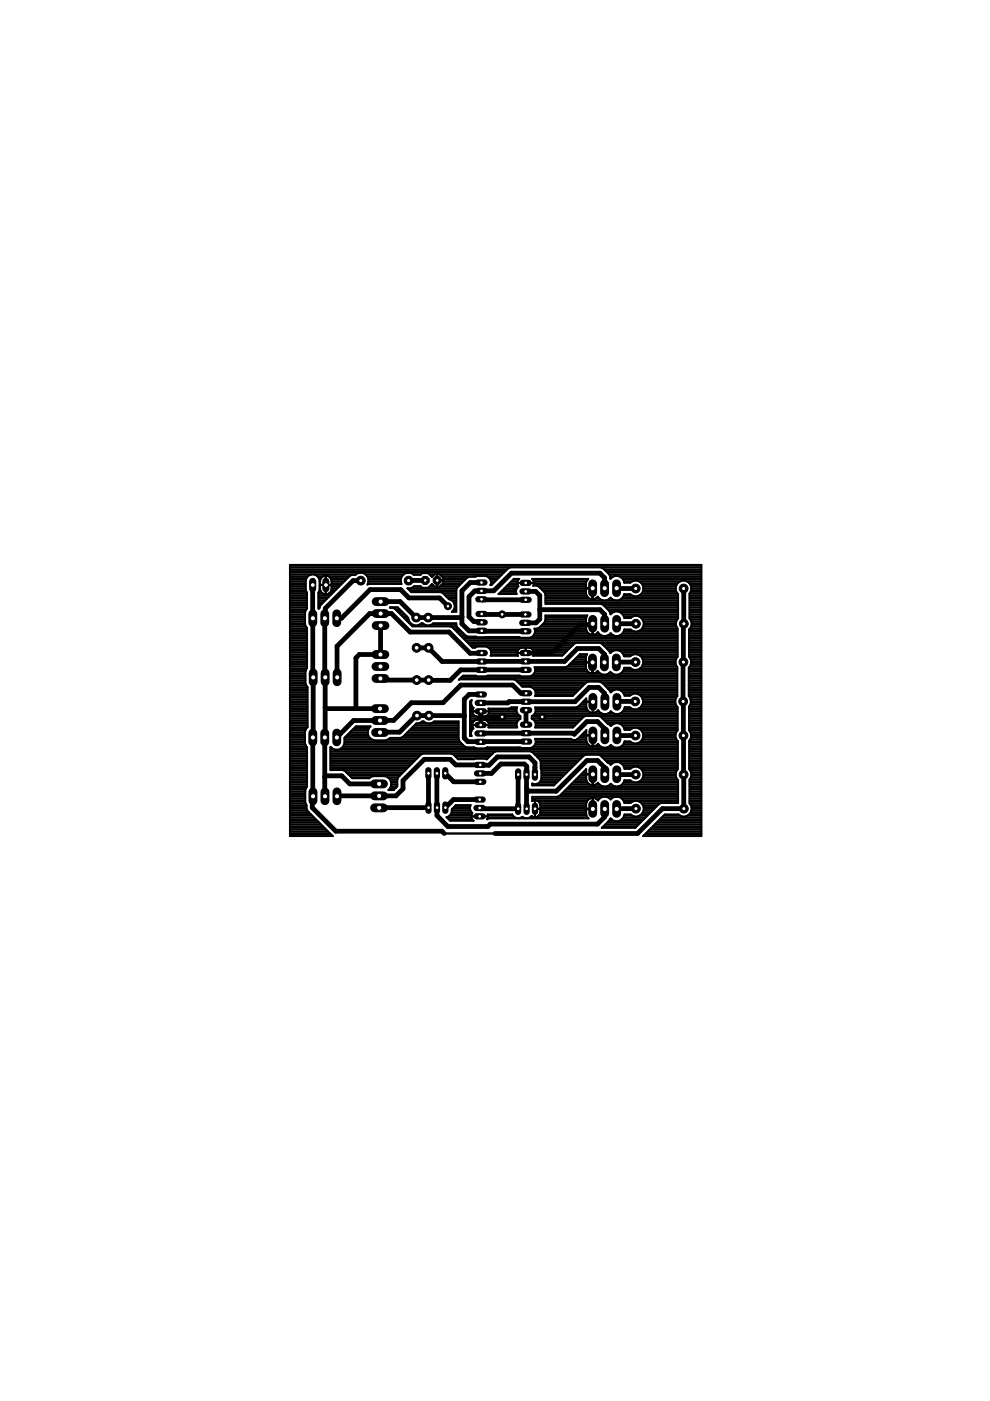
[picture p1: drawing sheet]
<svg xmlns="http://www.w3.org/2000/svg" width="210mm" height="297mm" viewBox="0 0 210 297" stroke-linecap="round" stroke-linejoin="round" font-family="sans-serif">
<g fill="none" stroke="#000" stroke-width="1">
<path d="M66.3 124l.1 32.3v12.5l-.2 .2v2.2l5 5h22.5l.5 .5M66.3 131.1h.1M76.5 123.1h-1.6l-5.9 5.9-.1 39.8M80.7 132.6v6.1l-4.5 .1-.7 .7v10.7M80.7 127.6h4.1l3.4 3.3h9.6l.1-.1M88.3 137.4h2.5l2.9 2.9 26-.1 2.7-2.7h4.5l1.3 1.2-.1 1.7M90.1 123.1h-3.5M95 128.5l-1.8-1.7h-6.5l-1.8-1.8h-6.4l-6.1 6.1h-1M102.1 127.1l9.3 .1M102.1 123.5h-2.4l-1.8 1.8v7l1.5 1.5h2.7M102.1 130.2l9.3 .1M102.1 133.7v.1"/>
<path d="M102.1 133.7l9.3 .1M102.1 138.5h-2.4l-4.5-4.5h-8.2l-4-3.9h-4.6l-6.9 6.9v6.6M111.4 125.4h2.2l.8 .9v5l-.8 .8h-2.2M114.4 129.3h12.8l1 1v1.9M125.7 132.2l-.3 .3h-2.5l-5.9 6h-5.6M128.2 124.7v-2.2l-1-1h-18.8l-3.7 3.8h-4l-1.3 1.2v4.3l1 1h1.5l.2 .2M130.7 124.7l4.1 .1M130.7 132.2h4.1M130.7 132.2l.1 .1M144.9 124.8l-.1 23.9 .2 22.7h-4.5l-5.3 5.3h-30.3M68.9 150l.3 .2h11.4M80.6 152.7v.1"/>
<path d="M98.4 151.7h-10.2l-3.5 3.5-4.1 .1M101.9 155.5l-.7-.1h20.3l.3 .3 2.6-2.7h2.3l1.5 1.5v1.4M101.9 150.8v2.9M101.9 147.2h-2.4l-1.1 1.1v8.2l.8 .7h12.3M102.1 142h.1M102.1 140.2v.1M106.4 152l-.2 .3h-4.3M111.4 142h-13.7l-2.3 2.3-14.4-.1-.4-.4M111.5 150.6v3M111.5 147h-1.1l-1.7-1.8h-11l-3.8 3.8h-6.7l-3.7 3.7-8.5 .1-3.6 3.6M128.2 148.8v-1.8l-1.3-1.2h-2l-3 3h-14l-.2 .2h-5.8M130.8 155.9l3.9 .1"/>
<path d="M134.7 148.7l-3.9 .1M134.7 140.4h-4M68.9 164.7l.2-.2h3.4l1.7 1.7h6.2M80.4 168.7v.1M90.8 164v7.2l-10.4 .1M92.6 164v8.9l2.4 2.3h8.4l.5-.5h22.8l1.5-1.5v-1.7M94.4 164l1.8 1.8h5.6M101.7 169.5h-5.6l-1.7 1.7M109.9 164.2v7.3h-8l-.2-.2M111.6 163.2v8.2M111.6 171.4l.1 .1M111.6 163.5l.1-1-.5-.5h-5l-2 2h-2.4"/>
<path d="M113.4 164.2v-2.5l-1.2-1.2h-6.7l-1.8 1.7h-7.1l-1.2-1.2h-5.4l-4.6 4.5v1.7l-1.5 1.5-12.5 .1M113.4 162.7h.1M128.2 164.2v-1.4l-1.5-1.6h-2.3l-6.5 6.5h-5.8l-.5-.5M130.8 164.2h4M134.8 171.4l-4.1 .1"/>
</g>
<g fill="none" stroke="#000" stroke-width=".4">
<path d="M61.5 120h87.2M61.5 132.1h3.2M61.5 135.1h3.6M61.5 132.8h3.4M61.5 137.3h3.6M61.5 121.8h13.9M61.5 121.4h45.3M61.5 124h3.3M61.5 120.3h87.2M61.5 127.3h3.6M61.5 124.8h3.3M61.5 128.1h3.6"/>
<path d="M61.5 139.8h3.6M61.5 139.5h3.6M61.5 139.1h3.6M61.5 138.7h3.6M61.5 138.4h3.6M61.5 138h3.6M61.5 137.6h3.6M61.5 136.9h3.6M61.5 136.5h3.6M61.5 136.2h3.6M61.5 135.8h3.6M61.5 135.4h3.6"/>
<path d="M61.5 134.7h3.6M61.5 134.3h3.6M61.5 134h3.6M61.5 133.6h3.6M61.5 133.2h3.6M61.5 132.5h3.2M61.5 131.7h3.2M61.5 131.4h3.2M61.5 131h3.2M61.5 130.6h3.2M61.5 130.3h3.2M61.5 129.9h3.2"/>
<path d="M61.5 129.5h3.3M61.5 129.2h3.5M61.5 128.8h3.6M61.5 128.4h3.6M61.5 127.7h3.6M61.5 127h3.6M61.5 126.6h3.6M61.5 126.2h3.6M61.5 125.9h3.6M61.5 125.5h3.5M61.5 125.1h3.4M61.5 124.4h3.3"/>
<path d="M61.5 123.7h3.3M61.5 123.3h3.3M61.5 122.9h3.4M61.5 122.6h3.5M61.5 122.2h3.8M61.5 121.1h45.7M61.5 120.7h46M66 121.8l-.5 .2-.5 .4-.2 .6v2.1l.3 .6v3.4l-.4 .7v2.6l.4 .7v8.5l-.3 .7v2.6l.4 .8v8.5M66.6 121.8l.5 .2 .7 1v2.1M67.3 122.2h1.3M67.5 127.3h1.4M67.5 128.1h.7"/>
<path d="M67.5 128.8h.3M67.5 128.4h.4M67.5 127.7h1.1M67.5 127h1.8M67.5 126.6h2.2M67.5 126.2h2.6M67.5 125.9h1M67.6 122.6h.5M67.6 125.5h.5M67.7 125.1h.2M67.7 122.9h.2M67.8 125.1l-.3 .6 .1 3.4 .2-.3"/>
<path d="M67.8 124h1.2M67.8 124.8h.1M67.8 124.4h.1M67.8 123.7h.1M67.8 123.3h.1M68.2 122.5l.8-.5v4a1.18 1.18 0 0 1-1.1-1.1v-.8h2.4v.8a1.18 1.18 0 0 1-1.2 1.1v-4a1.23 1.23 0 0 1 1.2 1.2v.8h-2.4v-.8zM69 124.8h.1M69 125.9h.1M69 125.5h.1M69 125.1h.1M69 124.4h.1M69 123.7h.1"/>
<path d="M69 123.3h.1M69 122.9h.1M69 122.6h.1M69 122.2h.1M69.1 124h3.2M69.6 122.2h4.5M69.7 125.9h.7M70.1 122.6h3.6M70.1 125.5h.7M70.3 125.1h.9M70.3 122.9h3.1M70.3 124.8h1.2"/>
<path d="M70.3 124.4h1.6M70.3 123.7h2.3M70.3 123.3h2.7M76.1 121.5l-.7 .4h-.8l-.4 .2-6.3 6.2-.1 .5M76.8 121.5l.6 .2 .5 .5M77.5 121.8h8.1M77.9 122.2l.2 .6v.6l-.2 .6 .3-.2h7l-.2-1 .2-.6M77.9 122.2h7.3M78 123.7h7.1M78 122.6h7.1M78.1 123.3h6.9M78.1 122.9h6.9"/>
<path d="M82.7 128.8h1.6l2.3 2.2M82.7 128.8l1 .3 3.7 3.7h8l.5 .2 4.3 4.3M82.7 128.8h1.7M83.8 129.2h1M84.2 129.5h.9M84.5 129.9h1M84.9 130.3h1M85.3 130.6h.9M85.6 131h1M86 131.4h.6M86.3 121.5l-.6 .2-.5 .5M86.4 124.8h10.5"/>
<path d="M86.4 131.7h.4M86.6 131a1.63 1.63 0 0 0 1 1.5 1.63 1.63 0 0 0 1.7-.4h.3a1.53 1.53 0 0 0 2.3 0h4.9l.1 .8 1.9 1.9 .4 .2 13.1 .2a1.4 1.4 0 0 0 1.1-1.6M86.7 132.1h.4M86.8 125.1h10M87 121.5l.7 .4h1.5l.3-.4h1.3l.8 .8 .6-.5h1l.8 .7M87.1 132.5h.6M87.1 125.5h9.7M87.7 121.8h1.5M87.7 124.4h1.6M88.8 132.5h1.4M91 124.4h6.1M91.1 121.8h1"/>
<path d="M91.3 132.5h5.5M91.4 124h.4M91.4 122.2h.4M92.7 121.8h.1M92.7 121.8v2.6M92.7 123.1h1.3M92.7 124h.1M92.7 123.7h.1M92.7 123.3h.1M92.7 122.9h.1M92.7 122.6h.1M92.7 122.2h.1"/>
<path d="M93.3 121.8h13.1M93.6 124h3.9M93.6 122.2h7.4M93.9 123.7h4M94 122.5v1.1l-.8 .8h-1l-.6-.6-.8 .8h-1.3l-.3-.3h-1.4l-.8 .4h-.6l.8 .9h6.2l.5 .2 1.3 1.3 .6 .2 .4 .4M94 125.9h2.8M94 123.3h4.2M94 122.9h4.6M94 122.6h5M94.4 126.2h2.4M94.7 126.6h2.1M95.1 127h1.7"/>
<path d="M95.5 132.8h1.4M95.8 127.3h1M96 129.5h.8M96.1 133.2h1.1M96.2 127.7l.2 .5v.6M96.2 127.7h.6M96.2 129.2h.6M96.3 128.1h.5M96.4 128.8h.4M96.4 128.4h.4M96.5 133.6h1.1M96.8 134h1.1"/>
<path d="M97.2 134.3h1.1M97.6 134.7h1.1M97.9 135.1h3.2M98.3 135.4h45.4M98.7 135.8h45M99 136.2h44.7M99.4 136.5h22.3M99.8 136.9h21.5M100.1 137.3h.7M100.7 137.3l.5-.2h1.9a1.35 1.35 0 0 1 .9 1.9h5.8M103.1 122.2h3M103.5 137.3h17.5"/>
<path d="M103.7 122.6h2M103.9 137.6h6.1M103.9 122.9h1.4M104.1 138h5.6M104.1 123.7h.5M104.1 123.3h.9M104.1 138.7h5.6M104.1 138.4h5.6M104.2 124l-.3 .1a1.34 1.34 0 0 0-.9-2l-3.5 .2-.5 .2-2.1 2.1-.1 .4v4.7h-1l.4-.4 .2-.5M105.7 125.9v.1M105.8 125.9h3.7M106.2 125.5h3.2"/>
<path d="M106.5 125.1h2.9M106.9 124.8h2.7M107.3 124.4h2.6M107.6 124h2.1M108 123.7h1.7M108.2 120.3l-.4 .2-3.6 3.6M108.4 123.3h1.3M108.7 122.9h1.2M109.4 125.1l.2 .9h-3.9M109.7 138.4l.1 .6M109.7 123.7v-.5l.4-.5h-1.2l-3.2 3.2M109.7 138.5h3.5"/>
<path d="M109.7 123.6h3.5M109.7 123.7v.3M109.7 138v.4M109.7 124l.2 .3-.5 .8M109.8 139l.1 .1M110 137.6l-.3 .4M110 137.6l.7-.3h1.5l.6 .3 .3 .4M111.4 123.6h.1M111.4 137.3v1.2M111.4 138.4h.1M111.4 138h.1M111.4 137.6h.1"/>
<path d="M112.7 135.1h31M112.9 137.6h7.7M113 122.9h11.5M113.1 124.2h.7a4.1 4.1 0 0 1 1.8 1.8v2.1h28.2M113.1 139v.1M113.1 124.2h.1M113.1 138h7.1M113.1 138l.1 .4M113.1 124h11.1M113.1 124v.2M113.1 134.7h14.5M113.2 138.7h6.3"/>
<path d="M113.2 123.3h11.1M113.2 123.7l-.1-.5-.3-.5h11.9l-.3 .3-.2 .7M113.2 138.4l-.1 .6M113.2 123.7l-.1 .3M113.2 138.4h6.7M113.2 123.7h11M113.3 134.3h11.5M113.4 134h11.1M113.4 133.6h10.9M114 133.2h10.3M114.3 124.4h9.9M114.6 132.8h9.7"/>
<path d="M114.6 124.8h11.1v2.2M114.9 132.5h9.4M115 125.1h9.2M115.4 125.5h8.8M115.5 131.7h8.8M115.6 125.9h8.7M115.6 127.3h28.2M115.6 131.4h8.7M115.6 131h8.7M115.6 130.6h8.8M115.6 127.7h28.2M115.6 127h9.6"/>
<path d="M115.6 126.6h9M115.6 126.2h8.8M121.4 136.8l-2.2 2.2h-6.1M121.4 136.8h.1M121.4 136.8l.8-.5h5l.4 .2 1.8 2a1.67 1.67 0 0 1 1.7-.6 1.67 1.67 0 0 1 1.2 1.3h1.3a1.59 1.59 0 0 1 2.5 .2M121.8 139.8h2.4M122.2 139.5h2M122.5 139.1h1.8M122.9 138.7h1.6M124.2 123.7v.9h1.4v2.4l-.7-.1-.5-.7M124.2 124.8l.2 1.4M124.3 131v1.2"/>
<path d="M124.3 131l.2-.5h-8.9v1l-.1 .4-1.2 1.2-.4 .2h-.6l.1 .3M125.6 127h.1M125.6 126.6h.1M125.6 126.2h.1M125.6 125.9h.1M125.6 125.5h.1M125.6 125.1h.1M125.6 132.8h.1M125.6 134.3h.1M125.6 134h.1M125.6 133.6h.1M125.6 133.2h.1"/>
<path d="M125.6 132.5h.1M125.7 127h.1M126.1 127h1.1M126.2 126.9l-.4 .1M126.5 134.3h.5M126.7 126.6h.1M126.7 126.6l-.5 .3M126.8 126.6l.5 .4 .5 .3M127.4 120.3l.5 .2 1.3 1.3 .2 .9a1.72 1.72 0 0 1 1.8-.5 1.72 1.72 0 0 1 1.2 1.4h1.2a1.64 1.64 0 0 1 2-.3 1.64 1.64 0 0 1 .8 1.8M127.4 128.1l.5 .1 1.3 1.4 .2 .6 .4-.3M127.7 136.5h16M128 136.8h.1"/>
<path d="M128 136.9h15.7M128.1 128.4h15.7M128.1 120.7h20.6M128.4 137.3h15.3M128.4 128.8h15.4M128.4 121.1h20.3M128.5 127.3l.6-.3 .4-.3 .9 .6M128.8 137.6h14.9M128.8 129.2h15M128.8 121.4h19.9M128.9 137.7h.1M128.9 134.7h1.2"/>
<path d="M129.1 138h.9M129.2 129.5h14.6M129.2 121.8h19.5M129.2 127h.5M129.3 138.4h.2M129.3 122.2h1M129.3 129.9h.5M129.4 122.6h.2M129.4 134.3h.2M129.8 129.9a1.66 1.66 0 0 1 2.6 1.1M131.1 122.2h17.6M131.3 138h12.4"/>
<path d="M131.4 134.7h12.3M131.6 129.9h12.2M131.7 127h12.1M131.8 122.6h16.9M131.9 138.4h11.8M131.9 134.3h11.8M132 130.3h11.8M132.1 126.6l-.5 .4-.6 .3M132.1 126.6h11.7M132.1 138.7h2.3M132.1 122.9h16.6M132.2 134h11.5"/>
<path d="M132.2 130.6h2.2M132.2 126.2h1.8M132.3 139.1h1.4M132.3 123.3h1.8M132.4 133.6h1.4M132.4 131h1.3a1.65 1.65 0 0 1 2.3 .1 1.65 1.65 0 0 1 0 2.3 1.65 1.65 0 0 1-2.3 0h-1.3a1.64 1.64 0 0 1-1.2 1.4 1.64 1.64 0 0 1-1.7-.6 1.63 1.63 0 0 1-2.7-.2l-.4 .4-.7 .2v-2.3h-1.4v1a1.37 1.37 0 0 0 1.3 1.3v-2.4l-10.3-.1M132.4 131h1.3M135.1 138.7h8.6M135.2 130.6h8.6M135.5 123.3h8.7M135.5 126.2h8.3M135.8 139.1h7.9"/>
<path d="M135.8 133.6h7.9M135.9 131h7.9M136 123.7h7.7M136 125.9h7.7M136.1 139.4l.3 .6v.7l-.3 .6M136.1 139.5h7.4M136.2 133.2h7.4M136.2 124h7.3M136.2 131.4h7.4M136.2 125.5h7.2M136.3 139.8h7M136.3 132.8h7.1"/>
<path d="M136.4 124.4h6.9M136.4 125.1a1.63 1.63 0 0 1-2.8 .9h-1.2l-.3 .6M136.4 124.8h6.9M136.4 131.7h7M136.4 125.1h6.9M136.5 132.1h6.8M136.5 132.5h6.8M143.3 125.1l.5 .8v5.2a1.55 1.55 0 0 0-.1 2.2v6l-.2 .1M143.3 125.1a1.67 1.67 0 0 1 1.6-2 1.67 1.67 0 0 1 1.7 2M143.5 139.4l-.3 .6v.7l.3 .6M145.6 123.3h3.1M146.1 135.1h2.6"/>
<path d="M146.1 137.3h2.6M146.1 139.1h2.6M146.1 138.7h2.6M146.1 138.4h2.6M146.1 138h2.6M146.1 137.6h2.6M146.1 136.9h2.6M146.1 136.5h2.6M146.1 136.2h2.6M146.1 135.8h2.6M146.1 135.4h2.6M146.1 134.7h2.6"/>
<path d="M146.1 134.3h2.6M146.1 134h2.6M146.1 133.6h2.6M146.1 123.7h2.6M146.2 125.8v5.3a1.58 1.58 0 0 1 .2 2.1M146.2 127.3h2.5M146.2 128.1h2.5M146.2 131h2.5M146.2 130.6h2.5M146.2 130.3h2.5M146.2 129.9h2.5M146.2 129.5h2.5"/>
<path d="M146.2 129.2h2.5M146.2 128.8h2.5M146.2 128.4h2.5M146.2 127.7h2.5M146.2 127h2.5M146.2 126.6h2.5M146.2 126.2h2.5M146.2 125.9h2.5M146.3 139.5h2.4M146.3 133.2h2.4M146.4 133.2l-.3 .3v5.8a1.58 1.58 0 0 1 .2 2M146.4 124h2.3"/>
<path d="M146.4 131.4h2.3M146.4 125.5h2.3M146.4 139.8h2.3M146.5 132.8h2.2M146.5 131.7h2.2M146.5 124.4h2.2M146.6 125.1l-.4 .7M146.6 124.8h2.1M146.6 125.1h2.1M146.6 132.1h2.1M146.6 132.5h2.1M61.5 142.8h3.3"/>
<path d="M61.5 147.6h3.7M61.5 157.1h3.2M61.5 158.6h3.6M61.5 156.4h3.2M61.5 159h3.6M61.5 156h3.2M61.5 159.7h3.6M61.5 159.3h3.6M61.5 158.2h3.4M61.5 157.9h3.3M61.5 157.5h3.2M61.5 156.8h3.2"/>
<path d="M61.5 155.7h3.2M61.5 155.3h3.2M61.5 154.9h3.2M61.5 154.6h3.4M61.5 154.2h3.7M61.5 153.8h3.7M61.5 153.5h3.7M61.5 153.1h3.7M61.5 152.7h3.7M61.5 152.4h3.7M61.5 152h3.7M61.5 151.6h3.7"/>
<path d="M61.5 151.3h3.7M61.5 150.9h3.7M61.5 150.5h3.7M61.5 150.1h3.7M61.5 149.8h3.7M61.5 149.4h3.7M61.5 149h3.7M61.5 148.7h3.7M61.5 148.3h3.7M61.5 147.9h3.7M61.5 147.2h3.7M61.5 146.8h3.7"/>
<path d="M61.5 146.5h3.7M61.5 146.1h3.7M61.5 145.7h3.7M61.5 145.4h3.5M61.5 145h3.3M61.5 144.6h3.3M61.5 144.3h3.3M61.5 143.9h3.3M61.5 143.5h3.3M61.5 143.2h3.3M61.5 142.4h3.3M61.5 142h3.4"/>
<path d="M61.5 141.7h3.6M61.5 141.3h3.6M61.5 140.9h3.6M61.5 140.6h3.6M61.5 140.2h3.6M64.9 158.2l.2 .2v8.4l-.4 .8v2.5l.3 .6M65.2 154.2l-.5 .9v2.5l.2 .6M70 158.6h.4M70 159h73.7M70 159.7h34.5M70 159.3h35.1M71.1 158.9l-1.1-.5v4.9h2.7l.4 .2 1.6 1.5h3.6l.8-.4h2.5a1.65 1.65 0 0 1 1.3 1.2 1.65 1.65 0 0 1-.5 1.7"/>
<path d="M72.4 158.6h28.5M72.8 158.2l-.5 .5-.6 .2M72.8 158.2h25.7M72.9 157.9h25.2M73 156.4l2.5-2.4h3a1.82 1.82 0 0 0 .2 2.7l.6 .3h2.5l.9-.6h2.2l.5-.1 2.9-2.9h.4l.8-.5h.3a1.6 1.6 0 0 0 2.3 0h5.1v3.8M73 157.1h24.4M73 156.4v1.2l-.2 .6M73 157.5h24.8M73 156.8h5.9M73 156.4h5.4M73.4 156h4.7M73.8 155.7h4.2"/>
<path d="M74.1 155.3h3.9M74.5 154.9h3.5M74.9 154.6h3.3M75.2 154.2h3.2M82.3 156.8h15M85 156.4h12.2M85.6 156h11.6M86 155.7h11.2M86.3 155.3h10.9M86.7 154.9h10.5M87.1 154.6h10.1M87.5 154.2h9.7"/>
<path d="M87.8 153.8h9.4M88.2 153.5h9M89.3 153.1h.7M91.9 153.1h5.3M97.2 156.7l.2 .5M97.4 157.2l1.1 1.1 .5 .1h1.5l.5 .2h1.8l.5-.2h6.9l.4 .2M97.5 143.9h46.1M97.9 143.5h45.7M99.7 155.7h.2M99.7 155.3h.2M99.7 154.9h.3M99.7 154.6h.6"/>
<path d="M99.7 154.2h.5M99.7 153.8h.4M99.7 153.5h.5M99.7 153.1h.6M99.7 152.7h1.1M99.7 152.4h10.6M99.7 152h10.6M99.7 151.6h.8M99.7 151.3h.5M99.7 150.9h.5M99.7 150.5h.5M99.7 150.1h.7"/>
<path d="M99.7 149.8h.4M99.7 149.4h.2M99.7 149h.2M99.7 148.7h.2M100.1 149.8l-.2-.5v-.9l-.2 .3v7.3M100.1 149.8l.3 .3M100.1 153.8l.3 .6a1.3 1.3 0 0 0-.4 1.6h-.3M100.1 153.7h3.6M100.2 150.8h3.5M100.2 153.5l-.1 .3M100.2 153.5a1.09 1.09 0 0 1 1-.9h1.5a1.09 1.09 0 0 1 1 .9M100.4 150.1l-.2 .5"/>
<path d="M101.9 152.6v1.1M101.9 153.5h.1M101.9 153.1h.1M101.9 152.7h.1M101.9 150.8v1.1M101.9 151.6h.1M101.9 151.3h.1M101.9 150.9h.1M102.9 158.6h40.8M103.1 152.7h6.8M103.4 151.6h6.6M103.5 153.1h6.2"/>
<path d="M103.5 150.2h4.4l.5-.3h1.3a1.3 1.3 0 0 0 .6 1.9v.6a1.3 1.3 0 0 0-.6 1.8h-6.2l.2-.4M103.5 150.2h.1M103.5 150.2a1.11 1.11 0 0 1-.8 1.7h-1.5a1.1 1.1 0 0 1-1-1.3M103.6 154.2h6M103.6 151.3h6.1M103.7 153.5v.3M103.7 153.5h5.8M103.7 153.8h5.8M103.7 150.5h5.8M103.7 150.9h5.8M104.4 159.8l-1.2 1.2-.5-.2M104.4 159.8h.1"/>
<path d="M104.4 159.8l.8-.5h7.2l.5 .2 1.5 1.6 .2 .4v1.4M108.1 150.1h1.5M109.4 144.3h34.2M109.8 144.6h14.7M110.1 145h13.9M110.5 145.4h13.1M112.5 159.3h31.2M112.7 145.7h10.6M112.7 152.4h10.7M112.7 152h11.1M112.9 143.2h30.7M113.1 151.6h30.6"/>
<path d="M113.1 159.7h30.6M113.1 158.2h12.4M113.2 152.7h9.8M113.2 146.1h9.7M113.2 142.8h14.1M113.2 142.8l-.8 .6h-1.9l-.4-.2h-6.6l-.4 .2-4.9-.2-.9 .9h11.6l.5 .1 1.4 1.4h1.7a1.37 1.37 0 0 1 .9 2h8l2.8-2.9 .5-.2h2.5l.4 .2 1.9 2.1 .4-.3M113.4 151.3h14.2M113.4 157.9h11.3M113.4 142.4h11.3M113.4 141.7h10.8M113.5 154.2h8M113.5 153.1h9.1"/>
<path d="M113.5 146.5h9M113.5 142h10.9M113.5 156.8h7.7M113.5 150.1h10.9M113.5 150.9h11.4M113.6 150.8l-.3 .5-.6 .5v.6a1.29 1.29 0 0 1 .7 1.8h8.1l2.3-2.2M113.6 157.5h10.9M113.6 150.5h10.9M113.6 147.2h8.2M113.6 146.8h8.6M113.6 157.1h10.7M113.6 153.8h8.3"/>
<path d="M113.6 153.5h8.7M120.2 141.3h4M120.7 140.9l2.2-2.2h1.6a2.04 2.04 0 0 0-.3 1.7h1.3v2.4a1.45 1.45 0 0 1-1.3-1.1M120.7 140.9l-.7 .5h-6.7l.2 .9-.3 .5M120.7 140.9h3.5M121.1 140.6h3.1M121.4 140.2h2.8M122.3 156.8h2M122.6 149.8l-.4 .2h-8.8l.2 .8M122.6 149.8l1.7-1.7v.6h1.3v2.4M122.6 149.8h1.7M122.7 156.4h1.6"/>
<path d="M123 149.4h1.3M123.1 156h1.2M123.3 149h1M123.5 155.7h.8M123.7 148.7h.6M123.8 152l.4-.2h2.7l.5 .2M123.8 155.3h.5M124.1 148.3h.2M124.2 154.9h.1M124.2 141.7v-1.2h1.5v2.3M124.4 157.2l-.1-1.2h1.5v2.3l.4-.1 .6-.5a1.64 1.64 0 0 0 2.7 .2 1.65 1.65 0 0 0 1.7 .6 1.65 1.65 0 0 0 1.2-1.3M124.4 157.2a1.4 1.4 0 0 0 1.2 1.1"/>
<path d="M125.5 142.4h.2M125.5 142h.2M125.5 141.7h.2M125.5 141.3h.2M125.5 140.9h.2M125.5 140.6h.2M125.6 151.1h.1M125.6 158.3h.1M125.6 158.3v-2.4h-1.3v-1.1l-1.9 1.9a1.17 1.17 0 0 1-1.4-.1h-7.6a1.32 1.32 0 0 1-.9 2M125.6 157.1h.2M125.6 156.4h.2M125.6 156h.2"/>
<path d="M125.6 158.2h.2M125.6 157.9h.2M125.6 157.5h.2M125.6 156.8h.2M125.6 150.9h.2M125.6 150.5h.2M125.6 150.1h.2M125.6 149.8h.2M125.6 149.4h.2M125.6 149h.2M125.9 158.2h1.4M126.5 150.9h.6"/>
<path d="M126.6 142.4h.3M126.7 157.9h.2M127.3 144.6h16.3M127.4 152l1.4 1.5M127.4 152h16.3M127.7 152.4h16M127.9 145h15.7M128.1 152.7h15.6M128.2 145.4h15.4M128.5 153.1h15.2M128.6 145.7h15M128.8 153.5l.7 .4a1.63 1.63 0 0 1 1.7-.5 1.63 1.63 0 0 1 1.2 1.4h1.2a1.65 1.65 0 0 1 2.3 0 1.65 1.65 0 0 1 0 2.3 1.65 1.65 0 0 1-2.3 .1h-1.2"/>
<path d="M128.8 153.5h1.4M128.9 151.3h1.3M129 146.1h14.6M129.1 142.8h.7M129.2 158.2h.6M129.3 146.5h.6M129.4 153.8h.2M129.4 150.9h.2M129.9 146.5l.6-.3h.6l.6 .3M131.4 153.5h12.3M131.4 151.3h12.3M131.6 142.8h12"/>
<path d="M131.7 146.5h11.9M131.7 146.5l.5 .4 .2 .6h1.1a1.65 1.65 0 0 1 2-.2 1.65 1.65 0 0 1 .8 1.8M131.7 158.2h12M131.9 153.8h11.8M132 150.9h11.7M132 142.4h11.6M132.1 146.8h11.5M132.1 157.9h11.6M132.2 142h11.4M132.2 154.2h11.5M132.2 150.5h11.5M132.3 157.5h1.9"/>
<path d="M132.3 147.2h1.7M132.3 141.7a1.66 1.66 0 0 1-1.2 1.3 1.66 1.66 0 0 1-1.7-.6 1.61 1.61 0 0 1-2.7-.2l-.4 .4-.6 .2M132.3 141.7h1.4M132.4 154.6h1.4M132.4 150.1h1.4M132.4 157.2h.1M135.3 157.5h8.4M135.3 147.2h8.3M135.5 150.1h8.2M135.6 154.6h8.1M135.7 141.7h7.9M135.8 147.6h7.8"/>
<path d="M135.9 157.1h7.8M135.9 149.8h7.7M136 154.9h7.6M136.1 141.3a1.62 1.62 0 0 1-2.5 .3h-1.3v.1M136.1 141.3h7.4M136.1 147.9h7.3M136.2 156.8h7.2M136.2 149.4h7.1M136.2 155.3h7.2M136.2 140.9h7.1M136.3 148.3h6.9M136.3 149.1a1.65 1.65 0 0 1-2.8 .8h-1.1a1.64 1.64 0 0 1-1.1 1.4 1.64 1.64 0 0 1-1.8-.5 1.61 1.61 0 0 1-2.7-.2l-.4 .3-.6 .2v-2.2h-1.5v1a1.42 1.42 0 0 0 1.3 1.2"/>
<path d="M136.3 156.4h7M136.3 149h6.9M136.3 148.7h6.9M136.4 156h6.8M136.4 155.7h6.8M136.4 140.6h6.8M136.4 140.2h6.8M143.2 149.1l.5 .8v4.9a1.56 1.56 0 0 0 0 2.3v6a1.53 1.53 0 0 0 .1 2.3v4.9h-3.6l-.4 .1-5.1 5.1h-7.1l1.9-2 .3 .3 .6 .3h5.7M143.5 141.3l.1 .1v6.2l-.4 .8v.7M146 142.8h2.7M146 147.6h2.7M146 147.2h2.7"/>
<path d="M146 146.8h2.7M146 146.5h2.7M146 146.1h2.7M146 145.7h2.7M146 145.4h2.7M146 145h2.7M146 144.6h2.7M146 144.3h2.7M146 143.9h2.7M146 143.5h2.7M146 143.2h2.7M146 142.4h2.7"/>
<path d="M146 142h2.7M146 141.7h2.7M146.1 149.8v5a1.56 1.56 0 0 1 0 2.2v6.1a1.55 1.55 0 0 1 .1 2.2v5a1.64 1.64 0 0 1-.1 2.3 1.64 1.64 0 0 1-2.3 .1h-2.9l-4.6 4.6h12.4v-57.5h-87.2v57.5h9.1M146.1 154.6h2.6M146.1 154.2h2.6M146.1 153.8h2.6M146.1 153.5h2.6M146.1 153.1h2.6M146.1 152.7h2.6M146.1 152.4h2.6M146.1 152h2.6M146.1 151.6h2.6"/>
<path d="M146.1 151.3h2.6M146.1 150.9h2.6M146.1 150.5h2.6M146.1 150.1h2.6M146.1 149.8h2.6M146.1 157.1h2.6M146.1 158.6h2.6M146.1 159h2.6M146.1 159.7h2.6M146.1 159.3h2.6M146.1 158.2h2.6M146.1 157.9h2.6"/>
<path d="M146.1 157.5h2.6M146.2 154.9h2.5M146.2 141.3h2.5M146.3 141.3l-.3 .2v6.1l.5 .8v.7M146.3 147.9h2.4M146.3 149.4h2.4M146.3 156.8h2.4M146.4 155.3h2.3M146.4 140.9h2.3M146.4 148.3h2.3M146.5 149.1l-.4 .7M146.5 149h2.2"/>
<path d="M146.5 148.7h2.2M146.5 156.4h2.2M146.5 156h2.2M146.5 155.7h2.2M146.5 140.6h2.2M146.5 140.2h2.2M61.5 170.8h3.5M61.5 160.8h3.6M61.5 161.5h3.6M61.5 163h3.6M61.5 164.1h3.6M61.5 168.9h3.2"/>
<path d="M61.5 169.7h3.2M61.5 171.5h3.5M61.5 174.1h5.9M61.5 175.5h7.3M61.5 177h8.8M61.5 176.6h8.4M61.5 176.3h8.1M61.5 175.9h7.7M61.5 175.2h7M61.5 174.8h6.6M61.5 174.4h6.2M61.5 173.7h5.5"/>
<path d="M61.5 173.3h5.1M61.5 173h4.7M61.5 172.6h4.4M61.5 172.2h4M61.5 171.9h3.7M61.5 171.1h3.5M61.5 170.4h3.3M61.5 170h3.2M61.5 169.3h3.2M61.5 168.6h3.2M61.5 168.2h3.2M61.5 167.8h3.2"/>
<path d="M61.5 167.4h3.3M61.5 167.1h3.4M61.5 166.7h3.6M61.5 166.3h3.6M61.5 166h3.6M61.5 165.6h3.6M61.5 165.2h3.6M61.5 164.9h3.6M61.5 164.5h3.6M61.5 163.8h3.6M61.5 163.4h3.6M61.5 162.6h3.6"/>
<path d="M61.5 162.3h3.6M61.5 161.9h3.6M61.5 161.2h3.6M61.5 160.4h3.6M61.5 160.1h3.6M65 170.7v.8l.2 .4 5.3 5.3M70 160.8h18.4M70 161.5h17.7M70 163h16.2M70 162.6h16.6M70 162.3h17M70 161.9h17.3"/>
<path d="M70 161.2h18.1M70 160.4h18.8M70 160.1h19.2M70.2 176.9h.1M70.5 177.2l.1 .1M72.9 163.4h13M73.4 163.8h12.1M73.8 164.1h11.3M74.2 164.5h10.6M74.5 164.9h3.9M82.3 164.9h2.1M82.4 167.4h1.1"/>
<path d="M82.6 165.2h1.7M82.7 167.1h1.2M82.8 165.6h1.4M82.9 166.7h1.3M82.9 166.3h1.3M82.9 166h1.3M94.7 173.3h5.2M95.1 173.7h5M95.3 173h4.6M95.6 172.6h4.4M95.8 172.2h4.2M95.8 171.9h4"/>
<path d="M95.9 171.5h3.8M96.2 171.1h3.5M96.2 160.1h8M96.6 160.4h7.2M96.6 170.7h3.2a1.34 1.34 0 0 0 .4 1.7 1.1 1.1 0 0 0 .2 1.6h-5l-.7-.8a1.4 1.4 0 0 0 1.1-1.6zM97 160.8h6.4M99.9 173.1h3.6M100.9 160.8l-.4 .2h-3.4l-1-1-.4-.2h-6l-.4 .2-4.9 4.8-.2 .4v1.5l-.7 .8h-1.1M101.7 173.1h.1M103.3 173.7h.1M103.4 173.4l-.1 .3M103.4 173.3h5.8"/>
<path d="M103.4 173h5.4M110.5 173.3h.5M112.3 173.3h12.3M112.8 169.9h.1M112.8 169.7h11.8M112.8 169.3h12.3M112.8 166.3h4.8M113.3 169.7l-.5 .2M113.4 170.8h.1M113.4 169.7v3.5M113.4 171.5h12.2M113.4 173h.1"/>
<path d="M113.4 172.6h.1M113.4 172.2h.1M113.4 171.9h.1M113.4 171.1h.1M113.4 170.4h.1M113.4 170h.1M113.5 160.1h10.6M113.5 169.7a1.12 1.12 0 0 1 1.1 1M113.8 160.4h9.7M114.2 173a1.14 1.14 0 0 1-1.5 0 1.34 1.34 0 0 1-2 .2 1.34 1.34 0 0 1-2.1-.5h-5.2v.7M114.2 173h10.2M114.2 160.8h9"/>
<path d="M114.2 170h10.2M114.3 166h3.7M114.4 172.6h9.9M114.5 170.4h9.8M114.5 161.2h8.3M114.6 170.8h9.7M114.6 170.7v1.5M114.6 172.2l-.4 .8M114.6 172.2h9.7M114.6 171.9h9.7M114.6 171.1h9.7M114.6 165.6h3.8"/>
<path d="M114.6 162.9l.1 .1M114.6 161.5h7.8M114.6 162.6h6.7M114.6 162.3h7.1M114.6 161.9h7.5M114.7 163h6.2M114.7 165.2h4M114.8 164.1h5M114.8 164.9h4.3M114.8 164.5h4.7M114.8 163.8h5.4M114.8 163.4h5.8"/>
<path d="M118.2 168.9h25.6M118.8 168.6h25M119.2 168.2h24.6M119.6 167.8h24.2M119.9 167.4h23.9M120.3 167.1h23.5M120.7 166.7h7.1M121 166.3h4M121.4 166h3.2M121.8 165.6h2.6M122.1 165.2h2.2M122.5 164.9h1.8"/>
<path d="M122.9 164.5h1.4M123.3 164.1h2.3v2.4a1.41 1.41 0 0 1-1.3-1.3M123.6 163.8h.7M124 163.4h.3M124.3 165.2v-1h1.5v2.3M124.3 164.1v-1l-5.7 5.7-.4 .1h-5.4v1M124.4 173l.4 .5h-21.1l-.4 .2M125.1 169.3l.5-.1v2.4h-1.3l.1 1.4M125.1 169.3l-.5 .4M125.6 170.8h.2M125.6 169.7h.2M125.6 171.1h.2"/>
<path d="M125.6 170.4h.2M125.6 170h.2M125.6 169.3h.2M125.6 166.3h.2M125.6 166h.2M125.6 165.6h.2M125.6 165.2h.2M125.6 164.9h.2M125.6 164.5h.2M125.8 166.5h.1M126.2 169.3l-.4-.1v2.2h-1.5v-1.2l.3-.5M126.2 169.3l.5 .4"/>
<path d="M126.2 169.3h1M126.3 166.3h.8M126.7 169.7h.1M126.8 166h.1M126.8 165.9l-.6 .5-.4 .1M126.8 169.7h-.1M127 160.1h16.7M127.6 160.4h16.1M127.7 175.4h.1M127.9 168.9l-.6 .3-.5 .5M128 160.8h15.7M128 175.2h7"/>
<path d="M128.3 174.8h7.1M128.3 161.2h15.4M128.5 168.9l1 .6 .3-.3 .6-.3M128.6 166.7h1.7M128.7 174.4h7.1M128.7 161.5h15M128.9 174.2h.1M129.1 174.1h1.3M129.2 169.3h.5M129.2 161.9h.6M129.3 173.7h.4M129.3 166.3h.4"/>
<path d="M130.4 161.6l-.9 .6-2.1-2-.5-.2h-2.7l-.4 .2-6.4 6.3h-4.6v-.4a1.32 1.32 0 0 0 2-1v-1.8l-.2-.4M131.1 161.6l.6 .2 .4 .5M131.1 168.9l.6 .3 .4 .5M131.2 166.7h12.6M131.8 169.3h12M131.8 161.9h11.9M131.8 173.7h4.7M131.8 166.3h12M132.1 162.3l.3 .7h1.2a1.66 1.66 0 0 1 2.5 .2 1.66 1.66 0 0 1-.4 2.4M132.1 169.7h11.7M132.1 169.7l.3 .5M132.1 162.3h11.6"/>
<path d="M132.2 173.3h4.7M132.2 166h11.6M132.3 170h1.7M132.3 162.6h2M132.3 173h1.9M132.3 165.6h1.5M132.4 170.3h1.3a1.65 1.65 0 0 1 2.3 0 1.65 1.65 0 0 1 0 2.3 1.65 1.65 0 0 1-2.3 .1h-1.3a1.64 1.64 0 0 1-1.3 1.4M132.4 165.4h.1M132.4 170.2v.1M132.4 165.4h1.2l.2 .2M132.4 165.4a1.65 1.65 0 0 1-1.2 1.3 1.65 1.65 0 0 1-1.7-.5 1.66 1.66 0 0 1-2.7-.3M133.8 165.6l.7 .3h.6l.6-.3"/>
<path d="M135.3 162.6h8.4M135.5 173h1.8M135.6 170h8.2M135.7 165.6h8.1M135.9 163h7.8M136 172.6h1.6M136.1 170.4h3.8M136.1 165.2h7.5M136.2 163.4h7.3M136.3 172.2h1.7M136.3 164.9h7.1M136.3 170.8h3.2"/>
<path d="M136.4 163.8h6.9M136.4 164.1h6.9M136.4 164.5h6.9M136.4 171.9h2M136.5 171.5h2.2M136.5 171.1h2.6M136.6 177h12.1M137 176.6h11.7M137.3 176.3h11.4M137.7 175.9h11M138.1 175.5h10.6M138.4 175.2h10.3"/>
<path d="M138.8 174.8h9.9M139.2 174.4h9.5M139.6 174.1h9.1M139.9 173.7h8.8M140.3 173.3h8.4M140.7 173h3.6M145.6 173h3.1M146.1 160.8h2.6M146.1 161.5h2.6M146.1 163h2.6M146.1 162.6h2.6M146.1 162.3h2.6"/>
<path d="M146.1 161.9h2.6M146.1 161.2h2.6M146.1 160.4h2.6M146.1 160.1h2.6M146.2 172.6h2.5M146.2 168.9h2.5M146.2 169.7h2.5M146.2 170h2.5M146.2 169.3h2.5M146.2 168.6h2.5M146.2 168.2h2.5M146.2 167.8h2.5"/>
<path d="M146.2 167.4h2.5M146.2 167.1h2.5M146.2 166.7h2.5M146.2 166.3h2.5M146.2 166h2.5M146.2 165.6h2.5M146.2 170.4h2.5M146.2 165.2h2.5M146.3 163.4h2.4M146.4 172.2h2.3M146.4 164.9h2.3M146.5 170.8h2.2"/>
<path d="M146.5 163.8h2.2M146.6 164.1h2.1M146.6 164.5h2.1M146.6 171.9h2.1M146.6 171.1h2.1M146.6 171.5h2.1"/>
</g>
<path d="M106.4 130.3h-4.2M94.2 176.7h10.7" fill="none" stroke="#000" stroke-width=".51"/>
<path d="M125.7 163.2v1.9" fill="none" stroke="#000" stroke-width="1.9"/>
<circle cx="125.7" cy="164.2" r=".55" fill="#fff" stroke="#000" stroke-width=".21"/>
<path d="M128.2 163.2v1.9" fill="none" stroke="#000" stroke-width="1.9"/>
<circle cx="128.2" cy="164.2" r=".55" fill="#fff" stroke="#000" stroke-width=".21"/>
<path d="M130.8 163.2v1.9" fill="none" stroke="#000" stroke-width="1.9"/>
<circle cx="130.8" cy="164.2" r=".55" fill="#fff" stroke="#000" stroke-width=".21"/>
<path d="M125.6 123.8v1.8" fill="none" stroke="#000" stroke-width="1.9"/>
<circle cx="125.7" cy="124.7" r=".55" fill="#fff" stroke="#000" stroke-width=".21"/>
<path d="M128.2 123.8v1.8" fill="none" stroke="#000" stroke-width="1.9"/>
<circle cx="128.2" cy="124.7" r=".55" fill="#fff" stroke="#000" stroke-width=".21"/>
<path d="M130.7 123.8v1.8" fill="none" stroke="#000" stroke-width="1.9"/>
<circle cx="130.7" cy="124.7" r=".55" fill="#fff" stroke="#000" stroke-width=".21"/>
<path d="M125.7 131.3v1.9" fill="none" stroke="#000" stroke-width="1.9"/>
<circle cx="125.7" cy="132.2" r=".55" fill="#fff" stroke="#000" stroke-width=".21"/>
<path d="M128.2 131.3v1.9" fill="none" stroke="#000" stroke-width="1.9"/>
<circle cx="128.2" cy="132.2" r=".55" fill="#fff" stroke="#000" stroke-width=".21"/>
<path d="M130.7 131.3v1.9" fill="none" stroke="#000" stroke-width="1.9"/>
<circle cx="130.8" cy="132.2" r=".55" fill="#fff" stroke="#000" stroke-width=".21"/>
<path d="M125.7 147.9v1.8" fill="none" stroke="#000" stroke-width="1.9"/>
<circle cx="125.7" cy="148.8" r=".55" fill="#fff" stroke="#000" stroke-width=".21"/>
<path d="M128.2 147.9v1.8" fill="none" stroke="#000" stroke-width="1.9"/>
<circle cx="128.3" cy="148.8" r=".55" fill="#fff" stroke="#000" stroke-width=".21"/>
<path d="M130.8 147.9v1.8" fill="none" stroke="#000" stroke-width="1.9"/>
<circle cx="130.8" cy="148.8" r=".55" fill="#fff" stroke="#000" stroke-width=".21"/>
<path d="M125.7 155v1.9" fill="none" stroke="#000" stroke-width="1.9"/>
<circle cx="125.7" cy="155.9" r=".55" fill="#fff" stroke="#000" stroke-width=".21"/>
<path d="M128.2 155v1.9" fill="none" stroke="#000" stroke-width="1.9"/>
<circle cx="128.3" cy="155.9" r=".55" fill="#fff" stroke="#000" stroke-width=".21"/>
<path d="M130.8 155v1.9" fill="none" stroke="#000" stroke-width="1.9"/>
<circle cx="130.8" cy="155.9" r=".55" fill="#fff" stroke="#000" stroke-width=".21"/>
<path d="M125.6 139.5v1.9" fill="none" stroke="#000" stroke-width="1.9"/>
<circle cx="125.6" cy="140.4" r=".55" fill="#fff" stroke="#000" stroke-width=".21"/>
<path d="M128.1 139.5v1.9" fill="none" stroke="#000" stroke-width="1.9"/>
<circle cx="128.2" cy="140.4" r=".55" fill="#fff" stroke="#000" stroke-width=".21"/>
<path d="M130.7 139.5v1.9" fill="none" stroke="#000" stroke-width="1.9"/>
<circle cx="130.7" cy="140.4" r=".55" fill="#fff" stroke="#000" stroke-width=".21"/>
<circle cx="90.9" cy="137.4" r=".93" fill="#000" stroke="#000" stroke-width=".21"/>
<circle cx="90.9" cy="137.4" r=".51" fill="#fff" stroke="#000" stroke-width=".21"/>
<circle cx="88.3" cy="137.4" r=".93" fill="#000" stroke="#000" stroke-width=".21"/>
<circle cx="88.3" cy="137.4" r=".51" fill="#fff" stroke="#000" stroke-width=".21"/>
<circle cx="90.1" cy="123.1" r=".92" fill="#000" stroke="#000" stroke-width=".21"/>
<circle cx="90.2" cy="123.1" r=".4" fill="#fff" stroke="#000" stroke-width=".21"/>
<circle cx="92.7" cy="123.1" r=".92" fill="#000" stroke="#000" stroke-width=".21"/>
<circle cx="92.7" cy="123.1" r=".4" fill="#fff" stroke="#000" stroke-width=".21"/>
<path d="M125.7 170.6v1.8" fill="none" stroke="#000" stroke-width="1.9"/>
<circle cx="125.7" cy="171.5" r=".55" fill="#fff" stroke="#000" stroke-width=".21"/>
<path d="M128.2 170.6v1.8" fill="none" stroke="#000" stroke-width="1.9"/>
<circle cx="128.2" cy="171.5" r=".55" fill="#fff" stroke="#000" stroke-width=".21"/>
<path d="M130.7 170.6v1.8" fill="none" stroke="#000" stroke-width="1.9"/>
<circle cx="130.8" cy="171.5" r=".55" fill="#fff" stroke="#000" stroke-width=".21"/>
<path d="M79.8 132.6h1.8" fill="none" stroke="#000" stroke-width="1.9"/>
<circle cx="80.7" cy="132.6" r=".55" fill="#fff" stroke="#000" stroke-width=".21"/>
<path d="M79.8 130.1h1.8" fill="none" stroke="#000" stroke-width="1.9"/>
<circle cx="80.7" cy="130.1" r=".55" fill="#fff" stroke="#000" stroke-width=".21"/>
<path d="M79.8 127.6h1.8" fill="none" stroke="#000" stroke-width="1.9"/>
<circle cx="80.7" cy="127.6" r=".55" fill="#fff" stroke="#000" stroke-width=".21"/>
<path d="M79.6 150.2h1.9" fill="none" stroke="#000" stroke-width="1.9"/>
<circle cx="80.6" cy="150.2" r=".55" fill="#fff" stroke="#000" stroke-width=".21"/>
<path d="M79.6 152.8h1.9" fill="none" stroke="#000" stroke-width="1.9"/>
<circle cx="80.6" cy="152.8" r=".55" fill="#fff" stroke="#000" stroke-width=".21"/>
<path d="M79.6 155.3h1.9" fill="none" stroke="#000" stroke-width="1.9"/>
<circle cx="80.6" cy="155.3" r=".55" fill="#fff" stroke="#000" stroke-width=".21"/>
<path d="M79.7 138.8h1.9" fill="none" stroke="#000" stroke-width="1.9"/>
<circle cx="80.7" cy="138.8" r=".55" fill="#fff" stroke="#000" stroke-width=".21"/>
<path d="M79.7 141.3h1.9" fill="none" stroke="#000" stroke-width="1.9"/>
<circle cx="80.7" cy="141.3" r=".55" fill="#fff" stroke="#000" stroke-width=".21"/>
<path d="M79.7 143.8h1.9" fill="none" stroke="#000" stroke-width="1.9"/>
<circle cx="80.7" cy="143.8" r=".55" fill="#fff" stroke="#000" stroke-width=".21"/>
<path d="M79.4 166.2h1.9" fill="none" stroke="#000" stroke-width="1.9"/>
<circle cx="80.4" cy="166.2" r=".55" fill="#fff" stroke="#000" stroke-width=".21"/>
<path d="M79.4 168.7h1.9" fill="none" stroke="#000" stroke-width="1.9"/>
<circle cx="80.4" cy="168.7" r=".55" fill="#fff" stroke="#000" stroke-width=".21"/>
<path d="M79.4 171.3h1.9" fill="none" stroke="#000" stroke-width="1.9"/>
<circle cx="80.4" cy="171.3" r=".55" fill="#fff" stroke="#000" stroke-width=".21"/>
<circle cx="90.8" cy="130.9" r=".93" fill="#000" stroke="#000" stroke-width=".21"/>
<circle cx="90.8" cy="130.9" r=".51" fill="#fff" stroke="#000" stroke-width=".21"/>
<circle cx="88.2" cy="130.9" r=".93" fill="#000" stroke="#000" stroke-width=".21"/>
<circle cx="88.2" cy="130.9" r=".51" fill="#fff" stroke="#000" stroke-width=".21"/>
<circle cx="91" cy="151.7" r=".93" fill="#000" stroke="#000" stroke-width=".21"/>
<circle cx="91" cy="151.7" r=".51" fill="#fff" stroke="#000" stroke-width=".21"/>
<circle cx="88.4" cy="151.7" r=".93" fill="#000" stroke="#000" stroke-width=".21"/>
<circle cx="88.4" cy="151.7" r=".51" fill="#fff" stroke="#000" stroke-width=".21"/>
<circle cx="90.9" cy="144.2" r=".93" fill="#000" stroke="#000" stroke-width=".21"/>
<circle cx="90.9" cy="144.2" r=".51" fill="#fff" stroke="#000" stroke-width=".21"/>
<circle cx="88.3" cy="144.2" r=".93" fill="#000" stroke="#000" stroke-width=".21"/>
<circle cx="88.3" cy="144.2" r=".51" fill="#fff" stroke="#000" stroke-width=".21"/>
<path d="M110.8 142h1.3" fill="none" stroke="#000" stroke-width="1.3"/>
<circle cx="111.5" cy="142" r=".4" fill="#fff" stroke="#000" stroke-width=".21"/>
<path d="M110.8 138.5h1.3" fill="none" stroke="#000" stroke-width="1.3"/>
<circle cx="111.5" cy="138.5" r=".4" fill="#fff" stroke="#000" stroke-width=".21"/>
<path d="M110.8 140.2h1.3" fill="none" stroke="#000" stroke-width="1.3"/>
<circle cx="111.5" cy="140.2" r=".4" fill="#fff" stroke="#000" stroke-width=".21"/>
<path d="M101.2 157.3h1.4" fill="none" stroke="#000" stroke-width="1.3"/>
<circle cx="101.9" cy="157.3" r=".4" fill="#fff" stroke="#000" stroke-width=".21"/>
<path d="M101.2 153.7h1.4" fill="none" stroke="#000" stroke-width="1.3"/>
<circle cx="101.9" cy="153.7" r=".4" fill="#fff" stroke="#000" stroke-width=".21"/>
<path d="M101.2 155.5h1.4" fill="none" stroke="#000" stroke-width="1.3"/>
<circle cx="101.9" cy="155.5" r=".4" fill="#fff" stroke="#000" stroke-width=".21"/>
<path d="M101.1 165.8h1.4" fill="none" stroke="#000" stroke-width="1.3"/>
<circle cx="101.8" cy="165.8" r=".4" fill="#fff" stroke="#000" stroke-width=".21"/>
<path d="M101.1 162.2h1.4" fill="none" stroke="#000" stroke-width="1.3"/>
<circle cx="101.8" cy="162.2" r=".4" fill="#fff" stroke="#000" stroke-width=".21"/>
<path d="M101.1 164h1.4" fill="none" stroke="#000" stroke-width="1.3"/>
<circle cx="101.8" cy="164" r=".4" fill="#fff" stroke="#000" stroke-width=".21"/>
<path d="M90.8 163.3v1.3" fill="none" stroke="#000" stroke-width="1.3"/>
<circle cx="90.8" cy="164" r=".4" fill="#fff" stroke="#000" stroke-width=".21"/>
<path d="M94.4 163.3v1.3" fill="none" stroke="#000" stroke-width="1.3"/>
<circle cx="94.4" cy="164" r=".4" fill="#fff" stroke="#000" stroke-width=".21"/>
<path d="M92.6 163.3v1.3" fill="none" stroke="#000" stroke-width="1.3"/>
<circle cx="92.6" cy="164" r=".4" fill="#fff" stroke="#000" stroke-width=".21"/>
<path d="M109.9 163.6v1.3" fill="none" stroke="#000" stroke-width="1.3"/>
<circle cx="109.9" cy="164.2" r=".4" fill="#fff" stroke="#000" stroke-width=".21"/>
<path d="M113.4 163.6v1.3" fill="none" stroke="#000" stroke-width="1.3"/>
<circle cx="113.4" cy="164.2" r=".4" fill="#fff" stroke="#000" stroke-width=".21"/>
<path d="M111.6 163.6v1.3" fill="none" stroke="#000" stroke-width="1.3"/>
<circle cx="111.7" cy="164.2" r=".4" fill="#fff" stroke="#000" stroke-width=".21"/>
<path d="M90.8 170.6v1.3" fill="none" stroke="#000" stroke-width="1.3"/>
<circle cx="90.9" cy="171.2" r=".4" fill="#fff" stroke="#000" stroke-width=".21"/>
<path d="M94.4 170.6v1.3" fill="none" stroke="#000" stroke-width="1.3"/>
<circle cx="94.4" cy="171.2" r=".4" fill="#fff" stroke="#000" stroke-width=".21"/>
<path d="M92.6 170.6v1.3" fill="none" stroke="#000" stroke-width="1.3"/>
<circle cx="92.7" cy="171.2" r=".4" fill="#fff" stroke="#000" stroke-width=".21"/>
<path d="M101 169.5h1.3" fill="none" stroke="#000" stroke-width="1.3"/>
<circle cx="101.7" cy="169.5" r=".4" fill="#fff" stroke="#000" stroke-width=".21"/>
<path d="M101 173.1h1.3" fill="none" stroke="#000" stroke-width="1.3"/>
<circle cx="101.7" cy="173.1" r=".4" fill="#fff" stroke="#000" stroke-width=".21"/>
<path d="M101 171.3h1.3" fill="none" stroke="#000" stroke-width="1.3"/>
<circle cx="101.7" cy="171.3" r=".4" fill="#fff" stroke="#000" stroke-width=".21"/>
<path d="M109.9 170.8v1.3" fill="none" stroke="#000" stroke-width="1.3"/>
<circle cx="109.9" cy="171.5" r=".4" fill="#fff" stroke="#000" stroke-width=".21"/>
<path d="M113.4 170.8v1.3" fill="none" stroke="#000" stroke-width="1.3"/>
<circle cx="113.5" cy="171.5" r=".4" fill="#fff" stroke="#000" stroke-width=".21"/>
<path d="M111.7 170.8v1.3" fill="none" stroke="#000" stroke-width="1.3"/>
<circle cx="111.7" cy="171.5" r=".4" fill="#fff" stroke="#000" stroke-width=".21"/>
<path d="M101.5 142h1.3" fill="none" stroke="#000" stroke-width="1.3"/>
<circle cx="102.2" cy="142" r=".4" fill="#fff" stroke="#000" stroke-width=".21"/>
<path d="M101.5 138.5h1.3" fill="none" stroke="#000" stroke-width="1.3"/>
<circle cx="102.2" cy="138.5" r=".4" fill="#fff" stroke="#000" stroke-width=".21"/>
<path d="M101.5 140.3h1.3" fill="none" stroke="#000" stroke-width="1.3"/>
<circle cx="102.2" cy="140.3" r=".4" fill="#fff" stroke="#000" stroke-width=".21"/>
<path d="M101.5 133.7h1.3" fill="none" stroke="#000" stroke-width="1.3"/>
<circle cx="102.1" cy="133.7" r=".4" fill="#fff" stroke="#000" stroke-width=".21"/>
<path d="M101.5 130.2h1.3" fill="none" stroke="#000" stroke-width="1.3"/>
<circle cx="102.1" cy="130.2" r=".4" fill="#fff" stroke="#000" stroke-width=".21"/>
<path d="M101.5 132h1.3" fill="none" stroke="#000" stroke-width="1.3"/>
<circle cx="102.1" cy="132" r=".4" fill="#fff" stroke="#000" stroke-width=".21"/>
<path d="M110.7 133.8h1.4" fill="none" stroke="#000" stroke-width="1.3"/>
<circle cx="111.4" cy="133.8" r=".4" fill="#fff" stroke="#000" stroke-width=".21"/>
<path d="M110.7 130.3h1.4" fill="none" stroke="#000" stroke-width="1.3"/>
<circle cx="111.4" cy="130.3" r=".4" fill="#fff" stroke="#000" stroke-width=".21"/>
<path d="M110.7 132.1h1.4" fill="none" stroke="#000" stroke-width="1.3"/>
<circle cx="111.4" cy="132.1" r=".4" fill="#fff" stroke="#000" stroke-width=".21"/>
<path d="M101.4 123.5h1.3" fill="none" stroke="#000" stroke-width="1.3"/>
<circle cx="102.1" cy="123.5" r=".4" fill="#fff" stroke="#000" stroke-width=".21"/>
<path d="M101.4 127.1h1.3" fill="none" stroke="#000" stroke-width="1.3"/>
<circle cx="102.1" cy="127.1" r=".4" fill="#fff" stroke="#000" stroke-width=".21"/>
<path d="M101.4 125.3h1.3" fill="none" stroke="#000" stroke-width="1.3"/>
<circle cx="102.1" cy="125.3" r=".4" fill="#fff" stroke="#000" stroke-width=".21"/>
<path d="M110.8 127.2h1.3" fill="none" stroke="#000" stroke-width="1.3"/>
<circle cx="111.5" cy="127.2" r=".4" fill="#fff" stroke="#000" stroke-width=".21"/>
<path d="M110.8 123.6h1.3" fill="none" stroke="#000" stroke-width="1.3"/>
<circle cx="111.5" cy="123.6" r=".4" fill="#fff" stroke="#000" stroke-width=".21"/>
<path d="M110.8 125.4h1.3" fill="none" stroke="#000" stroke-width="1.3"/>
<circle cx="111.5" cy="125.4" r=".4" fill="#fff" stroke="#000" stroke-width=".21"/>
<path d="M110.9 150.6h1.3" fill="none" stroke="#000" stroke-width="1.3"/>
<circle cx="111.5" cy="150.6" r=".4" fill="#fff" stroke="#000" stroke-width=".21"/>
<path d="M110.9 147h1.3" fill="none" stroke="#000" stroke-width="1.3"/>
<circle cx="111.5" cy="147" r=".4" fill="#fff" stroke="#000" stroke-width=".21"/>
<path d="M110.9 148.8h1.3" fill="none" stroke="#000" stroke-width="1.3"/>
<circle cx="111.5" cy="148.8" r=".4" fill="#fff" stroke="#000" stroke-width=".21"/>
<path d="M110.9 157.2h1.3" fill="none" stroke="#000" stroke-width="1.3"/>
<circle cx="111.6" cy="157.2" r=".4" fill="#fff" stroke="#000" stroke-width=".21"/>
<path d="M110.9 153.6h1.3" fill="none" stroke="#000" stroke-width="1.3"/>
<circle cx="111.6" cy="153.6" r=".4" fill="#fff" stroke="#000" stroke-width=".21"/>
<path d="M110.9 155.4h1.3" fill="none" stroke="#000" stroke-width="1.3"/>
<circle cx="111.6" cy="155.4" r=".4" fill="#fff" stroke="#000" stroke-width=".21"/>
<path d="M101.3 147.2h1.3" fill="none" stroke="#000" stroke-width="1.3"/>
<circle cx="102" cy="147.2" r=".4" fill="#fff" stroke="#000" stroke-width=".21"/>
<path d="M101.3 150.8h1.3" fill="none" stroke="#000" stroke-width="1.3"/>
<circle cx="102" cy="150.8" r=".4" fill="#fff" stroke="#000" stroke-width=".21"/>
<path d="M101.3 149h1.3" fill="none" stroke="#000" stroke-width="1.3"/>
<circle cx="102" cy="149" r=".4" fill="#fff" stroke="#000" stroke-width=".21"/>
<circle cx="76.5" cy="123.1" r=".93" fill="#000" stroke="#000" stroke-width=".21"/>
<circle cx="76.5" cy="123.1" r=".44" fill="#fff" stroke="#000" stroke-width=".21"/>
<circle cx="86.6" cy="123.1" r=".93" fill="#000" stroke="#000" stroke-width=".21"/>
<circle cx="86.6" cy="123.1" r=".44" fill="#fff" stroke="#000" stroke-width=".21"/>
<circle cx="134.7" cy="140.4" r=".93" fill="#000" stroke="#000" stroke-width=".21"/>
<circle cx="134.7" cy="140.4" r=".44" fill="#fff" stroke="#000" stroke-width=".21"/>
<circle cx="144.9" cy="140.4" r=".93" fill="#000" stroke="#000" stroke-width=".21"/>
<circle cx="144.9" cy="140.4" r=".44" fill="#fff" stroke="#000" stroke-width=".21"/>
<circle cx="134.8" cy="124.8" r=".93" fill="#000" stroke="#000" stroke-width=".21"/>
<circle cx="134.8" cy="124.8" r=".44" fill="#fff" stroke="#000" stroke-width=".21"/>
<circle cx="144.9" cy="124.8" r=".93" fill="#000" stroke="#000" stroke-width=".21"/>
<circle cx="144.9" cy="124.8" r=".44" fill="#fff" stroke="#000" stroke-width=".21"/>
<circle cx="134.8" cy="132.2" r=".93" fill="#000" stroke="#000" stroke-width=".21"/>
<circle cx="134.8" cy="132.2" r=".44" fill="#fff" stroke="#000" stroke-width=".21"/>
<circle cx="145" cy="132.2" r=".93" fill="#000" stroke="#000" stroke-width=".21"/>
<circle cx="145" cy="132.2" r=".44" fill="#fff" stroke="#000" stroke-width=".21"/>
<circle cx="134.7" cy="148.7" r=".93" fill="#000" stroke="#000" stroke-width=".21"/>
<circle cx="134.7" cy="148.7" r=".44" fill="#fff" stroke="#000" stroke-width=".21"/>
<circle cx="144.8" cy="148.7" r=".93" fill="#000" stroke="#000" stroke-width=".21"/>
<circle cx="144.8" cy="148.7" r=".44" fill="#fff" stroke="#000" stroke-width=".21"/>
<circle cx="134.7" cy="156" r=".93" fill="#000" stroke="#000" stroke-width=".21"/>
<circle cx="134.7" cy="156" r=".44" fill="#fff" stroke="#000" stroke-width=".21"/>
<circle cx="144.9" cy="156" r=".93" fill="#000" stroke="#000" stroke-width=".21"/>
<circle cx="144.9" cy="156" r=".44" fill="#fff" stroke="#000" stroke-width=".21"/>
<circle cx="134.8" cy="164.2" r=".93" fill="#000" stroke="#000" stroke-width=".21"/>
<circle cx="134.8" cy="164.2" r=".44" fill="#fff" stroke="#000" stroke-width=".21"/>
<circle cx="144.9" cy="164.2" r=".93" fill="#000" stroke="#000" stroke-width=".21"/>
<circle cx="144.9" cy="164.2" r=".44" fill="#fff" stroke="#000" stroke-width=".21"/>
<circle cx="134.8" cy="171.5" r=".93" fill="#000" stroke="#000" stroke-width=".21"/>
<circle cx="134.8" cy="171.4" r=".44" fill="#fff" stroke="#000" stroke-width=".21"/>
<circle cx="145" cy="171.5" r=".93" fill="#000" stroke="#000" stroke-width=".21"/>
<circle cx="145" cy="171.4" r=".44" fill="#fff" stroke="#000" stroke-width=".21"/>
<path d="M71.4 130.2v1.8" fill="none" stroke="#000" stroke-width="1.9"/>
<circle cx="71.4" cy="131.1" r=".55" fill="#fff" stroke="#000" stroke-width=".21"/>
<path d="M68.9 130.2v1.8" fill="none" stroke="#000" stroke-width="1.9"/>
<circle cx="68.9" cy="131.1" r=".55" fill="#fff" stroke="#000" stroke-width=".21"/>
<path d="M66.3 130.2v1.8" fill="none" stroke="#000" stroke-width="1.9"/>
<circle cx="66.3" cy="131.1" r=".55" fill="#fff" stroke="#000" stroke-width=".21"/>
<path d="M71.4 155.4v1.9" fill="none" stroke="#000" stroke-width="1.9"/>
<circle cx="71.4" cy="156.4" r=".55" fill="#fff" stroke="#000" stroke-width=".21"/>
<path d="M68.9 155.4v1.9" fill="none" stroke="#000" stroke-width="1.9"/>
<circle cx="68.9" cy="156.4" r=".55" fill="#fff" stroke="#000" stroke-width=".21"/>
<path d="M66.3 155.4v1.9" fill="none" stroke="#000" stroke-width="1.9"/>
<circle cx="66.3" cy="156.4" r=".55" fill="#fff" stroke="#000" stroke-width=".21"/>
<path d="M71.5 142.7v1.8" fill="none" stroke="#000" stroke-width="1.9"/>
<circle cx="71.5" cy="143.6" r=".55" fill="#fff" stroke="#000" stroke-width=".21"/>
<path d="M68.9 142.7v1.8" fill="none" stroke="#000" stroke-width="1.9"/>
<circle cx="69" cy="143.6" r=".55" fill="#fff" stroke="#000" stroke-width=".21"/>
<path d="M66.4 142.7v1.8" fill="none" stroke="#000" stroke-width="1.9"/>
<circle cx="66.4" cy="143.6" r=".55" fill="#fff" stroke="#000" stroke-width=".21"/>
<path d="M71.4 167.9v1.9" fill="none" stroke="#000" stroke-width="1.9"/>
<circle cx="71.5" cy="168.8" r=".55" fill="#fff" stroke="#000" stroke-width=".21"/>
<path d="M68.9 167.9v1.9" fill="none" stroke="#000" stroke-width="1.9"/>
<circle cx="68.9" cy="168.8" r=".55" fill="#fff" stroke="#000" stroke-width=".21"/>
<path d="M66.4 167.9v1.9" fill="none" stroke="#000" stroke-width="1.9"/>
<circle cx="66.4" cy="168.8" r=".55" fill="#fff" stroke="#000" stroke-width=".21"/>
<path d="M66.3 123.3v1.5" fill="none" stroke="#000" stroke-width="1.5"/>
<circle cx="66.3" cy="124" r=".51" fill="#fff" stroke="#000" stroke-width=".21"/>
<path d="M69.1 123.3v1.5" fill="none" stroke="#000" stroke-width="1.5"/>
<circle cx="69.1" cy="124" r=".51" fill="#fff" stroke="#000" stroke-width=".21"/>
<circle cx="106.5" cy="152" r=".74" fill="#000" stroke="#000" stroke-width=".21"/>
<circle cx="106.5" cy="152" r=".4" fill="#fff" stroke="#000" stroke-width=".21"/>
<circle cx="115" cy="152" r=".74" fill="#000" stroke="#000" stroke-width=".21"/>
<circle cx="115" cy="152" r=".4" fill="#fff" stroke="#000" stroke-width=".21"/>
<circle cx="106.5" cy="130.3" r=".74" fill="#000" stroke="#000" stroke-width=".21"/>
<circle cx="106.5" cy="130.3" r=".4" fill="#fff" stroke="#000" stroke-width=".21"/>
<circle cx="95" cy="128.5" r=".74" fill="#000" stroke="#000" stroke-width=".21"/>
<circle cx="95" cy="128.5" r=".4" fill="#fff" stroke="#000" stroke-width=".21"/>
</svg>
